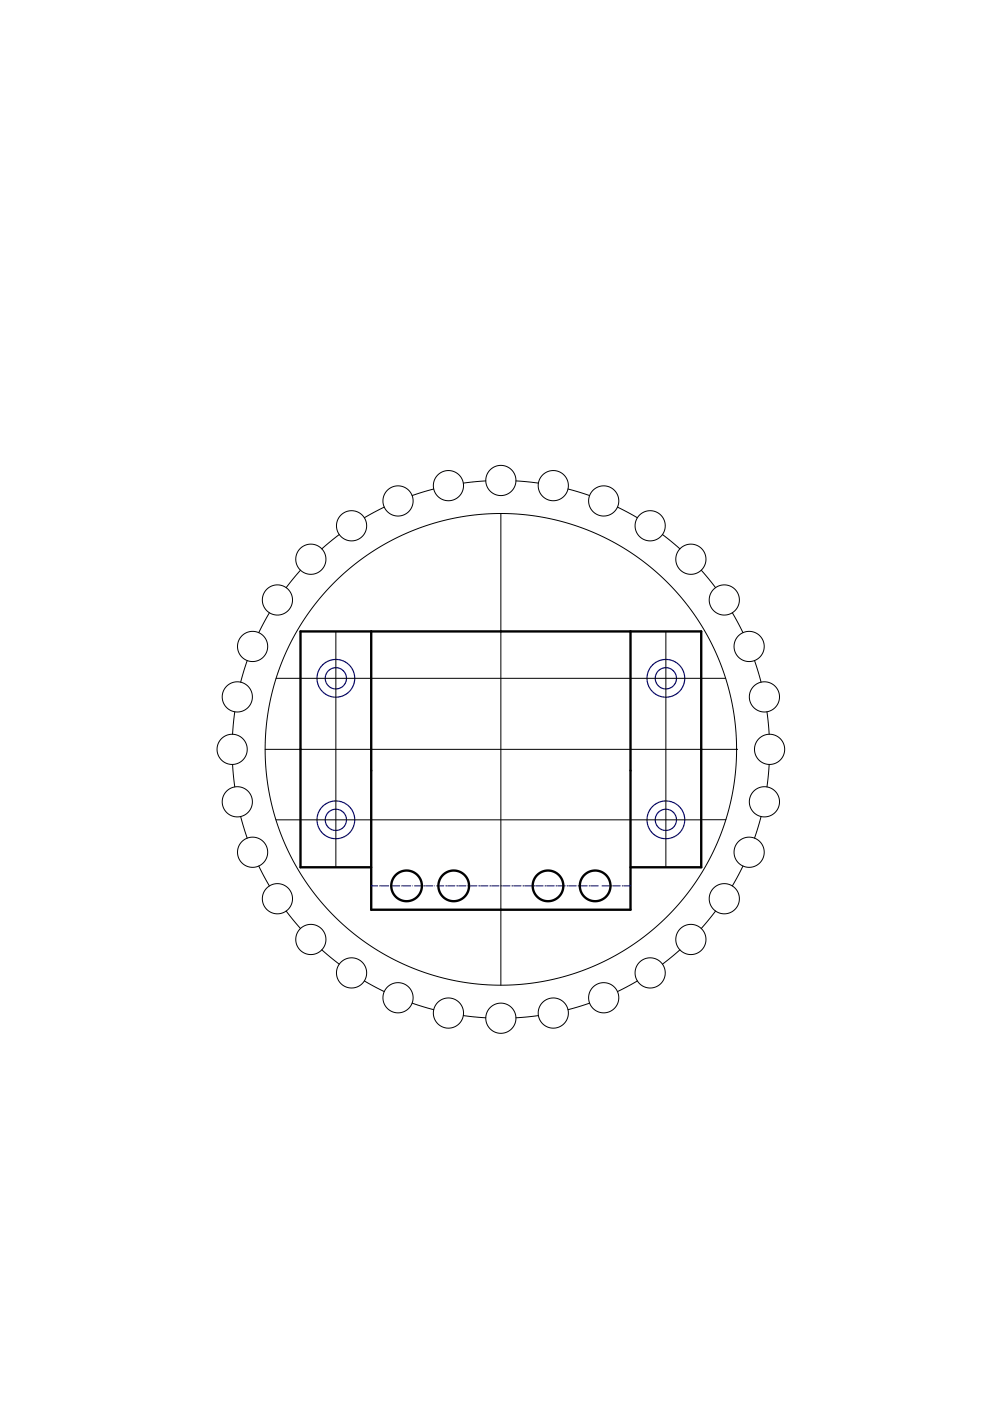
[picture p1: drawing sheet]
<svg xmlns="http://www.w3.org/2000/svg" width="210mm" height="297mm" viewBox="0 0 210 297" stroke-linecap="round" stroke-linejoin="round" font-family="sans-serif">
<g fill="none" stroke="#000" stroke-width=".21">
<path d="M71.9 113.3l-3.7 3.1M81.5 107.5l-4.3 2.3M92 103.7l-4.6 1.4M103 102l-4.8 .4M106.2 108.9v100M109.4 102l4.8 .4M120.4 103.7l4.6 1.4M130.9 107.5l4.2 2.3M140.5 113.3l3.7 3.1M57.1 129.9l-2.2 4.2M63.7 120.9l-3 3.7M71.2 133.9v50"/>
<path d="M141.2 133.9v50M148.7 120.9l3 3.7M155.3 129.9l2.2 4.2M49.8 150.9l-.5 4.8M52.4 140.1l-1.4 4.5M56.2 158.9h100M58.5 143.8h95.4M156.2 158.9h.1M160 140.1l1.4 4.5M162.6 150.9l.5 4.8M49.3 162.1l.5 4.7M51 173.1l1.4 4.6"/>
<path d="M58.5 173.8h90.2M148.9 173.8h5M161.4 173.1l-1.4 4.6M163.1 162.1l-.5 4.7M54.9 183.6l2.2 4.2M60.7 193.2l3 3.7M151.7 193.2l-3 3.7M157.5 183.6l-2.2 4.2M68.2 201.4l3.7 3M77.2 208l4.3 2.2M87.4 212.7l4.6 1.4M98.2 215.3l4.8 .5"/>
<path d="M114.2 215.3l-4.8 .5M125 212.7l-4.6 1.4M135.1 208l-4.2 2.2M144.2 201.4l-3.7 3"/>
<circle cx="65.9" cy="118.6" r="3.2"/>
<circle cx="74.5" cy="111.5" r="3.2"/>
<circle cx="84.4" cy="106.2" r="3.2"/>
<circle cx="95.1" cy="103" r="3.2"/>
<circle cx="106.2" cy="101.9" r="3.2"/>
<circle cx="117.3" cy="103" r="3.2"/>
<circle cx="128" cy="106.2" r="3.2"/>
<circle cx="137.8" cy="111.5" r="3.2"/>
<circle cx="146.5" cy="118.6" r="3.2"/>
<circle cx="53.6" cy="137.1" r="3.2"/>
<circle cx="58.8" cy="127.2" r="3.2"/>
<circle cx="153.6" cy="127.2" r="3.2"/>
<circle cx="158.8" cy="137.1" r="3.2"/>
<circle cx="49.2" cy="158.9" r="3.2"/>
<circle cx="50.3" cy="147.8" r="3.2"/>
<circle cx="106.2" cy="158.9" r="50"/>
<circle cx="162.1" cy="147.8" r="3.2"/>
<circle cx="163.2" cy="158.9" r="3.2"/>
<circle cx="50.3" cy="170" r="3.2"/>
<circle cx="162.1" cy="170" r="3.2"/>
<circle cx="53.6" cy="180.7" r="3.2"/>
<circle cx="58.8" cy="190.5" r="3.2"/>
<circle cx="65.9" cy="199.2" r="3.2"/>
<circle cx="146.5" cy="199.2" r="3.2"/>
<circle cx="153.6" cy="190.5" r="3.2"/>
<circle cx="158.8" cy="180.7" r="3.2"/>
<circle cx="74.5" cy="206.3" r="3.2"/>
<circle cx="84.4" cy="211.5" r="3.2"/>
<circle cx="95.1" cy="214.8" r="3.2"/>
<circle cx="106.2" cy="215.9" r="3.2"/>
<circle cx="117.3" cy="214.8" r="3.2"/>
<circle cx="128" cy="211.5" r="3.2"/>
<circle cx="137.8" cy="206.3" r="3.2"/>
</g>
<g fill="none" stroke="#000080" stroke-width=".25">
<circle cx="71.2" cy="143.8" r="4"/>
<circle cx="71.2" cy="143.8" r="2.25"/>
<circle cx="141.2" cy="143.8" r="4"/>
<circle cx="141.2" cy="143.8" r="2.25"/>
<circle cx="71.2" cy="173.8" r="4"/>
<circle cx="71.2" cy="173.8" r="2.25"/>
<circle cx="141.2" cy="173.8" r="4"/>
<circle cx="141.2" cy="173.8" r="2.25"/>
</g>
<g fill="none" stroke="#000" stroke-width=".5">
<path d="M78.7 133.9v59h55v-59M78.7 183.9h-15v-50h85v50h-15"/>
<circle cx="86.2" cy="187.8" r="3.2"/>
<circle cx="96.2" cy="187.8" r="3.2"/>
<circle cx="116.2" cy="187.8" r="3.2"/>
<circle cx="126.2" cy="187.8" r="3.2"/>
</g>
<g fill="none" stroke="#000080" stroke-width=".21">
<path d="M78.7 187.8h1.4M80.5 187.8h.1M80.9 187.8h1.5M82.8 187.8h.1M83.2 187.8h1.6M85.1 187.8h.1M85.5 187.8h1.6M87.5 187.8h.1M87.9 187.8h1.5M89.8 187.8h.1M90.2 187.8h1.6M92.2 187.8h.1"/>
<path d="M92.6 187.8h1.5M94.5 187.8h.1M94.9 187.8h1.5M96.8 187.8h.1M97.2 187.8h1.6M99.2 187.8h.1M99.6 187.8h1.5M101.5 187.8h.1M101.9 187.8h1.6M103.9 187.8h.1M104.2 187.8h1.6M106.2 187.8h.1"/>
<path d="M106.6 187.8h1.5M108.5 187.8h.1M108.9 187.8h1.6M110.9 187.8h.1M111.3 187.8h1.5M113.2 187.8h.1M113.6 187.8h1.6M115.6 187.8h.1M115.9 187.8h1.6M117.9 187.8h.1M118.3 187.8h1.5M120.2 187.8h.1"/>
<path d="M120.6 187.8h1.6M122.6 187.8h.1M123 187.8h1.5M124.9 187.8h.1M125.3 187.8h1.6M127.2 187.8h.1M127.6 187.8h1.6M129.6 187.8h.1M130 187.8h1.5M131.9 187.8h.1M132.3 187.8h1.4"/>
</g>
</svg>
